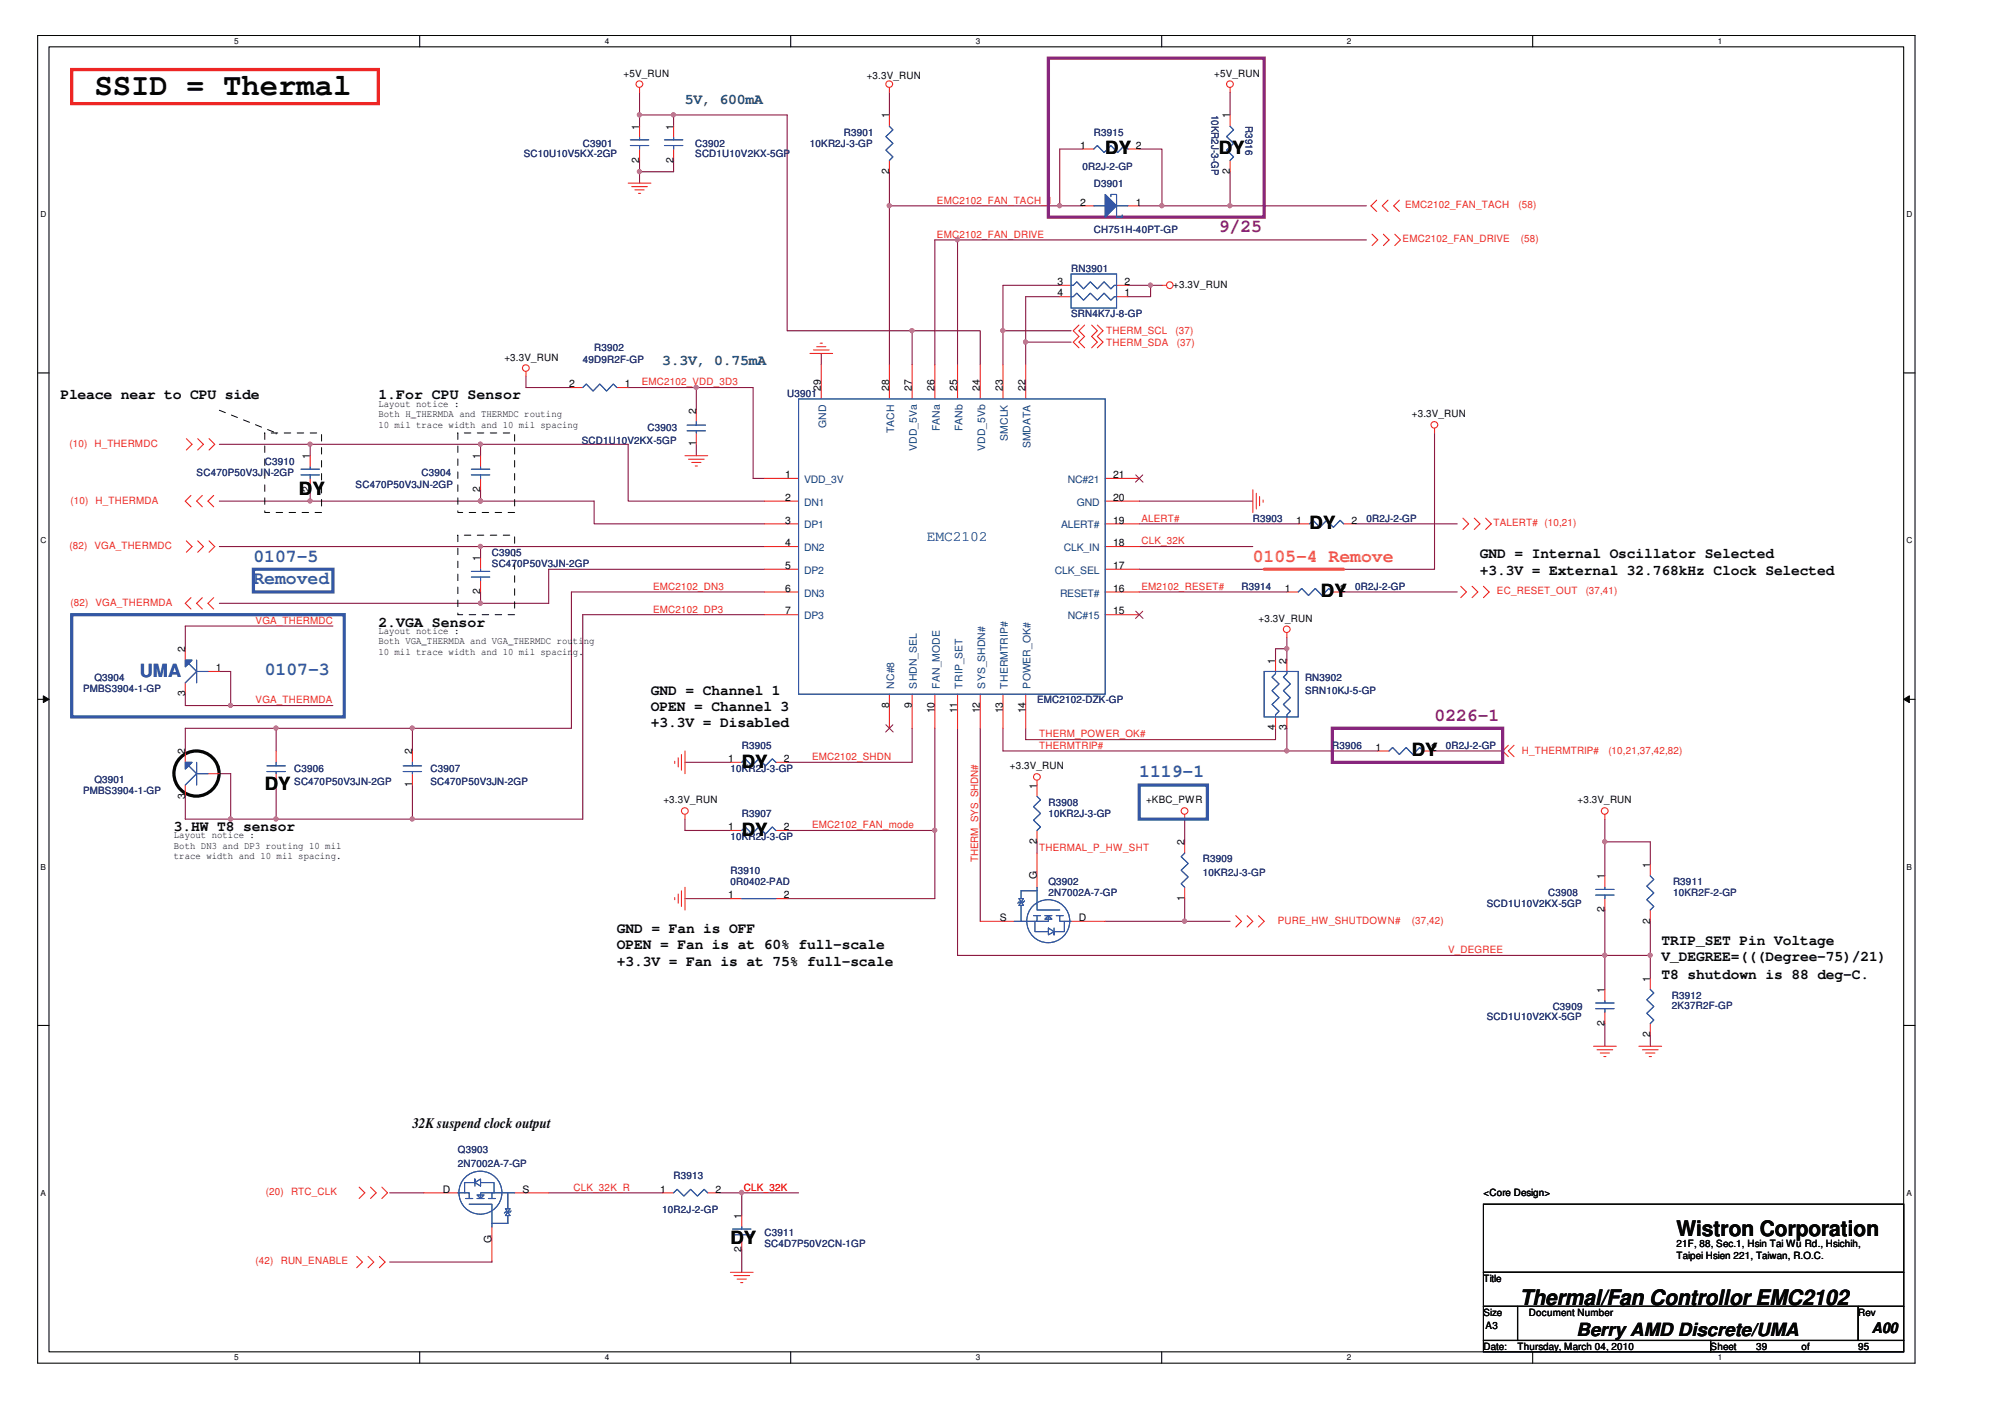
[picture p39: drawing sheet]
<svg xmlns="http://www.w3.org/2000/svg" width="297mm" height="210mm" viewBox="0 0 297 210" stroke-linecap="round" stroke-linejoin="round" font-family="sans-serif">
<defs><g id="words">
<text font-size="4.6" fill="#040503" x="14.1" y="14.2">SSID = Thermal</text>
<g font-size="3.2" fill="#040503">
<text x="250.1" y="184.3">Wistron Corporation</text>
<text x="226.7" y="194.7">Thermal/Fan Controllor EMC2102</text>
</g>
<g font-size="2.7" fill="#040503">
<text x="164.9" y="23">DY</text>
<text x="181.8" y="23">DY</text>
<text x="44.6" y="73.9">DY</text>
<text x="195.4" y="79">DY</text>
<text x="197.1" y="89.1">DY</text>
<text x="210.6" y="112.8">DY</text>
<text x="39.5" y="117.9">DY</text>
<text x="110.7" y="114.5">DY</text>
<text x="110.7" y="124.7">DY</text>
<text x="109" y="185.5">DY</text>
<text x="235.2" y="199.4">Berry AMD Discrete/UMA</text>
</g>
<g font-size="2.7" fill="#87267d">
<text x="181.8" y="34.7">9/25</text>
<text x="214" y="107.5">0226-1</text>
</g>
<g font-size="2.7" fill="#3457a6">
<text x="37.8" y="83.8">0107-5</text>
<text x="37.8" y="87.2">Removed</text>
<text x="20.9" y="101">UMA</text>
<text x="39.5" y="100.7">0107-3</text>
<text x="170" y="116">1119-1</text>
</g>
<text font-size="2.7" fill="#f47e25" x="186.9" y="83.8">0105-4 Remove</text>
<g font-size="2.2" fill="#047e41">
<text x="102.2" y="15.5">5V, 600mA</text>
<text x="98.8" y="54.5">3.3V, 0.75mA</text>
</g>
<g font-size="2.2" fill="#040503">
<text x="9" y="59.6">Pleace near to CPU side</text>
<text x="56.4" y="59.6">1.For CPU Sensor</text>
<text x="220.8" y="83.3">GND = Internal Oscillator Selected</text>
<text x="220.8" y="85.7">+3.3V = External 32.768kHz Clock Selected</text>
<text x="56.4" y="93.5">2.VGA Sensor</text>
<text x="97.1" y="103.6">GND = Channel 1</text>
<text x="97.1" y="106.1">OPEN = Channel 3</text>
<text x="97.1" y="108.5">+3.3V = Disabled</text>
<text x="25.9" y="124">3.HW T8 sensor</text>
<text x="92" y="139.2">GND = Fan is OFF</text>
<text x="92" y="141.6">OPEN = Fan is at 60% full-scale</text>
<text x="247.9" y="140.9">TRIP_SET Pin Voltage</text>
<text x="247.9" y="143.3">V_DEGREE=(((Degree-75)/21)</text>
<text x="92" y="144.1">+3.3V = Fan is at 75% full-scale</text>
<text x="247.9" y="146">T8 shutdown is 88 deg-C.</text>
<text x="61.5" y="168.2">32K suspend clock output</text>
<text x="279.2" y="198.9">A00</text>
</g>
<text font-size="2.2" fill="#3457a6" x="138.3" y="80.8">EMC2102</text>
<g font-size="1.5" fill="#040503">
<text x="93" y="11.4">+5V_RUN</text>
<text x="129.3" y="11.7">+3.3V_RUN</text>
<text x="181.1" y="11.4">+5V_RUN</text>
<text x="132.6" y="17.7" transform="rotate(-90 132.6 17.7)">1</text>
<text x="183.5" y="17.7" transform="rotate(-90 183.5 17.7)">1</text>
<text x="95.4" y="19.4" transform="rotate(-90 95.4 19.4)">1</text>
<text x="100.5" y="19.4" transform="rotate(-90 100.5 19.4)">1</text>
<text x="161.2" y="22.2">1</text>
<text x="169.4" y="22.2">2</text>
<text x="95.4" y="24.3" transform="rotate(-90 95.4 24.3)">2</text>
<text x="100.5" y="24.3" transform="rotate(-90 100.5 24.3)">2</text>
<text x="132.6" y="25.9" transform="rotate(-90 132.6 25.9)">2</text>
<text x="183.5" y="25.9" transform="rotate(-90 183.5 25.9)">2</text>
<text x="161.2" y="30.7">2</text>
<text x="169.4" y="30.7">1</text>
<text x="157.8" y="42.5">3</text>
<text x="157.8" y="44.2">4</text>
<text x="167.7" y="44.2">1</text>
<text x="167.7" y="42.5">2</text>
<text x="175" y="42.9">+3.3V_RUN</text>
<text x="75.2" y="53.8">+3.3V_RUN</text>
<text x="84.9" y="57.8">2</text>
<text x="93.2" y="57.8">1</text>
<text x="122.5" y="58.3" transform="rotate(-90 122.5 58.3)">29</text>
<text x="132.6" y="58.3" transform="rotate(-90 132.6 58.3)">28</text>
<text x="136" y="58.3" transform="rotate(-90 136 58.3)">27</text>
<text x="139.4" y="58.3" transform="rotate(-90 139.4 58.3)">26</text>
<text x="142.8" y="58.3" transform="rotate(-90 142.8 58.3)">25</text>
<text x="146.2" y="58.3" transform="rotate(-90 146.2 58.3)">24</text>
<text x="149.6" y="58.3" transform="rotate(-90 149.6 58.3)">23</text>
<text x="153" y="58.3" transform="rotate(-90 153 58.3)">22</text>
<text x="56.4" y="60.7">Layout notice :</text>
<text x="56.4" y="62.3">Both H_THERMDA and THERMDC routing</text>
<text x="56.4" y="63.8">10 mil trace width and 10 mil spacing</text>
<text x="103.8" y="61.7" transform="rotate(-90 103.8 61.7)">2</text>
<text x="210.6" y="62.3">+3.3V_RUN</text>
<text x="46.2" y="68.5" transform="rotate(-90 46.2 68.5)">1</text>
<text x="71.7" y="68.5" transform="rotate(-90 71.7 68.5)">1</text>
<text x="103.8" y="66.6" transform="rotate(-90 103.8 66.6)">1</text>
<text x="117.1" y="71.3">1</text>
<text x="166.1" y="71.3">21</text>
<text x="46.2" y="73.4" transform="rotate(-90 46.2 73.4)">2</text>
<text x="71.7" y="73.4" transform="rotate(-90 71.7 73.4)">2</text>
<text x="117.1" y="74.7">2</text>
<text x="166.1" y="74.7">20</text>
<text x="71.7" y="83.8" transform="rotate(-90 71.7 83.8)">1</text>
<text x="117.1" y="78.1">3</text>
<text x="117.1" y="81.5">4</text>
<text x="166.1" y="81.5">18</text>
<text x="166.1" y="78.1">19</text>
<text x="193.4" y="78.1">1</text>
<text x="201.6" y="78.1">2</text>
<text x="71.7" y="88.6" transform="rotate(-90 71.7 88.6)">2</text>
<text x="117.1" y="84.9">5</text>
<text x="117.1" y="88.3">6</text>
<text x="166.1" y="88.3">16</text>
<text x="166.1" y="84.9">17</text>
<text x="191.7" y="88.3">1</text>
<text x="199.9" y="88.3">2</text>
<text x="56.4" y="94.6">Layout notice :</text>
<text x="117.1" y="91.7">7</text>
<text x="166.1" y="91.7">15</text>
<text x="187.8" y="92.8">+3.3V_RUN</text>
<text x="27.6" y="97.3" transform="rotate(-90 27.6 97.3)">2</text>
<text x="32.2" y="100.1">1</text>
<text x="56.4" y="96.1">Both VGA_THERMDA and VGA_THERMDC routing</text>
<text x="56.4" y="97.7">10 mil trace width and 10 mil spacing.</text>
<text x="190.3" y="99" transform="rotate(-90 190.3 99)">1</text>
<text x="192" y="99" transform="rotate(-90 192 99)">2</text>
<text x="27.6" y="103.9" transform="rotate(-90 27.6 103.9)">3</text>
<text x="132.6" y="105.6" transform="rotate(-90 132.6 105.6)">8</text>
<text x="136" y="105.6" transform="rotate(-90 136 105.6)">9</text>
<text x="139.4" y="106.4" transform="rotate(-90 139.4 106.4)">10</text>
<text x="142.8" y="106.4" transform="rotate(-90 142.8 106.4)">11</text>
<text x="146.2" y="106.4" transform="rotate(-90 146.2 106.4)">12</text>
<text x="149.6" y="106.4" transform="rotate(-90 149.6 106.4)">13</text>
<text x="153" y="106.4" transform="rotate(-90 153 106.4)">14</text>
<text x="27.6" y="112.6" transform="rotate(-90 27.6 112.6)">2</text>
<text x="61.5" y="112.6" transform="rotate(-90 61.5 112.6)">2</text>
<text x="108.6" y="113.7">1</text>
<text x="116.9" y="113.7">2</text>
<text x="190.3" y="109" transform="rotate(-90 190.3 109)">4</text>
<text x="192" y="109" transform="rotate(-90 192 109)">3</text>
<text x="205.2" y="112">1</text>
<text x="213.5" y="112">2</text>
<text x="27.6" y="119.1" transform="rotate(-90 27.6 119.1)">3</text>
<text x="32.2" y="115.4">1</text>
<text x="61.5" y="117.4" transform="rotate(-90 61.5 117.4)">1</text>
<text x="99" y="119.9">+3.3V_RUN</text>
<text x="150.6" y="114.8">+3.3V_RUN</text>
<text x="154.7" y="117.6" transform="rotate(-90 154.7 117.6)">1</text>
<text x="171" y="119.9">+KBC_PWR</text>
<text x="235.4" y="119.9">+3.3V_RUN</text>
<text x="25.9" y="125.1">Layout notice :</text>
<text x="108.6" y="123.9">1</text>
<text x="116.9" y="123.9">2</text>
<text x="154.7" y="125.9" transform="rotate(-90 154.7 125.9)">2</text>
<text x="25.9" y="126.6">Both DN3 and DP3 routing 10 mil</text>
<text x="25.9" y="128.2">trace width and 10 mil spacing.</text>
<text x="154.7" y="131.2" transform="rotate(-90 154.7 131.2)">G</text>
<text x="176.7" y="126.1" transform="rotate(-90 176.7 126.1)">2</text>
<text x="239.4" y="131.2" transform="rotate(-90 239.4 131.2)">1</text>
<text x="246.2" y="129.5" transform="rotate(-90 246.2 129.5)">1</text>
<text x="108.6" y="134">1</text>
<text x="116.9" y="134">2</text>
<text x="149.1" y="137.4">S</text>
<text x="161" y="137.4">D</text>
<text x="176.7" y="134.4" transform="rotate(-90 176.7 134.4)">1</text>
<text x="239.4" y="136.1" transform="rotate(-90 239.4 136.1)">2</text>
<text x="246.2" y="137.8" transform="rotate(-90 246.2 137.8)">2</text>
<text x="239.4" y="148.1" transform="rotate(-90 239.4 148.1)">1</text>
<text x="246.2" y="146.4" transform="rotate(-90 246.2 146.4)">1</text>
<text x="239.4" y="153" transform="rotate(-90 239.4 153)">2</text>
<text x="246.2" y="154.7" transform="rotate(-90 246.2 154.7)">2</text>
<text x="66" y="177.9">D</text>
<text x="77.9" y="177.9">S</text>
<text x="98.5" y="177.9">1</text>
<text x="106.8" y="177.9">2</text>
<text x="221.3" y="178.5">&lt;Core Design&gt;</text>
<text x="73.3" y="185.4" transform="rotate(-90 73.3 185.4)">G</text>
<text x="110.6" y="181.9" transform="rotate(-90 110.6 181.9)">1</text>
<text x="110.6" y="186.7" transform="rotate(-90 110.6 186.7)">2</text>
<text x="221.3" y="191.2">Title</text>
<text x="250.1" y="186.1">21F, 88, Sec.1, Hsin Tai Wu Rd., Hsichih,</text>
<text x="250.1" y="187.8">Taipei Hsien 221, Taiwan, R.O.C.</text>
<text x="221.3" y="196.3">Size</text>
<text x="228.1" y="196.3">Document Number</text>
<text x="277.2" y="196.3">Rev</text>
<text x="221.3" y="201.3">Date:</text>
<text x="221.6" y="198.3">A3</text>
<text x="226.4" y="201.3">Thursday, March 04, 2010</text>
<text x="255.2" y="201.3">Sheet</text>
<text x="262" y="201.3">39</text>
<text x="268.8" y="201.4">of</text>
<text x="277.2" y="201.3">95</text>
</g>
<g font-size="1.5" fill="#252c73">
<text x="180.7" y="17.2" transform="rotate(90 180.7 17.2)">10KR2J-3-GP</text>
<text x="78.1" y="23.4">SC10U10V5KX-2GP</text>
<text x="86.9" y="21.9">C3901</text>
<text x="103.7" y="21.9">C3902</text>
<text x="103.7" y="23.4">SCD1U10V2KX-5GP</text>
<text x="120.8" y="21.9">10KR2J-3-GP</text>
<text x="125.9" y="20.2">R3901</text>
<text x="163.2" y="20.2">R3915</text>
<text x="185.8" y="18.8" transform="rotate(90 185.8 18.8)">R3916</text>
<text x="161.5" y="25.3">0R2J-2-GP</text>
<text x="163.2" y="27.8">D3901</text>
<text x="163.2" y="34.8">CH751H-40PT-GP</text>
<text x="159.8" y="40.6">RN3901</text>
<text x="159.8" y="47.3">SRN4K7J-8-GP</text>
<text x="88.6" y="52.4">R3902</text>
<text x="86.9" y="54.1">49D9R2F-GP</text>
<text x="117.4" y="59.2">U3901</text>
<text x="96.6" y="64.3">C3903</text>
<text x="29.3" y="71">SC470P50V3JN-2GP</text>
<text x="39.5" y="69.4">C3910</text>
<text x="62.9" y="71">C3904</text>
<text x="86.8" y="66.3">SCD1U10V2KX-5GP</text>
<text x="53.1" y="72.7">SC470P50V3JN-2GP</text>
<text x="186.9" y="77.8">R3903</text>
<text x="203.9" y="77.8">0R2J-2-GP</text>
<text x="73.4" y="82.9">C3905</text>
<text x="73.4" y="84.6">SC470P50V3JN-2GP</text>
<text x="185.2" y="88">R3914</text>
<text x="202.2" y="88">0R2J-2-GP</text>
<text x="14.1" y="101.5">Q3904</text>
<text x="194.7" y="101.5">RN3902</text>
<text x="12.4" y="103.2">PMBS3904-1-GP</text>
<text x="154.7" y="104.9">EMC2102-DZK-GP</text>
<text x="194.7" y="103.6">SRN10KJ-5-GP</text>
<text x="110.7" y="111.7">R3905</text>
<text x="198.8" y="111.7">R3906</text>
<text x="215.7" y="111.7">0R2J-2-GP</text>
<text x="12.4" y="118.5">PMBS3904-1-GP</text>
<text x="14.1" y="116.8">Q3901</text>
<text x="43.9" y="115.1">C3906</text>
<text x="43.9" y="117.1">SC470P50V3JN-2GP</text>
<text x="64.2" y="115.1">C3907</text>
<text x="64.2" y="117.1">SC470P50V3JN-2GP</text>
<text x="109" y="115.1">10KR2J-3-GP</text>
<text x="109" y="125.3">10KR2J-3-GP</text>
<text x="110.7" y="121.9">R3907</text>
<text x="156.4" y="120.2">R3908</text>
<text x="156.4" y="121.9">10KR2J-3-GP</text>
<text x="109" y="130.3">R3910</text>
<text x="179.4" y="128.7">R3909</text>
<text x="179.4" y="130.7">10KR2J-3-GP</text>
<text x="109" y="132">0R0402-PAD</text>
<text x="156.4" y="132">Q3902</text>
<text x="156.4" y="133.7">2N7002A-7-GP</text>
<text x="221.8" y="135.3">SCD1U10V2KX-5GP</text>
<text x="231" y="133.7">C3908</text>
<text x="249.6" y="132">R3911</text>
<text x="249.6" y="133.7">10KR2F-2-GP</text>
<text x="249.4" y="149">R3912</text>
<text x="221.8" y="152.2">SCD1U10V2KX-5GP</text>
<text x="231.6" y="150.7">C3909</text>
<text x="249.4" y="150.5">2K37R2F-GP</text>
<text x="68.3" y="172">Q3903</text>
<text x="68.3" y="174.1">2N7002A-7-GP</text>
<text x="100.5" y="175.9">R3913</text>
<text x="98.8" y="181">10R2J-2-GP</text>
<text x="114.1" y="184.4">C3911</text>
<text x="114.1" y="186.1">SC4D7P50V2CN-1GP</text>
</g>
<g font-size="1.5" fill="#ee2523">
<text x="139.8" y="35.5">EMC2102_FAN_DRIVE</text>
<text x="139.8" y="30.4">EMC2102_FAN_TACH_1</text>
<text x="209.6" y="31.1">EMC2102_FAN_TACH</text>
<text x="226.6" y="31.1">(58)</text>
<text x="209.3" y="36.2">EMC2102_FAN_DRIVE</text>
<text x="226.9" y="36.2">(58)</text>
<text x="165" y="51.6">THERM_SDA</text>
<text x="165" y="49.9">THERM_SCL</text>
<text x="175.4" y="49.9">(37)</text>
<text x="175.6" y="51.6">(37)</text>
<text x="95.7" y="57.5">EMC2102_VDD_3D3</text>
<text x="10.4" y="66.7">(10)</text>
<text x="14.1" y="66.7">H_THERMDC</text>
<text x="10.5" y="75.1">(10)</text>
<text x="14.2" y="75.1">H_THERMDA</text>
<text x="170.3" y="77.8">ALERT#</text>
<text x="10.4" y="81.9">(82)</text>
<text x="14.1" y="81.9">VGA_THERMDC</text>
<text x="170.3" y="81.2">CLK_32K</text>
<text x="222.8" y="78.5">TALERT# (10,21)</text>
<text x="97.4" y="88">EMC2102_DN3</text>
<text x="170.3" y="88">EM2102_RESET#</text>
<text x="223.3" y="88.7">EC_RESET_OUT</text>
<text x="236.6" y="88.7">(37,41)</text>
<text x="10.5" y="90.4">(82)</text>
<text x="14.2" y="90.4">VGA_THERMDA</text>
<text x="38.1" y="93.1">VGA_THERMDC</text>
<text x="97.4" y="91.4">EMC2102_DP3</text>
<text x="38.1" y="104.9">VGA_THERMDA</text>
<text x="121.2" y="113.4">EMC2102_SHDN</text>
<text x="155" y="110">THERM_POWER_OK#</text>
<text x="155" y="111.7">THERMTRIP#</text>
<text x="227" y="112.6">H_THERMTRIP#</text>
<text x="240" y="112.6">(10,21,37,42,82)</text>
<text x="121.2" y="123.6">EMC2102_FAN_mode</text>
<text x="145.9" y="128.7" transform="rotate(-90 145.9 128.7)">THERM_SYS_SHDN#</text>
<text x="155" y="127">THERMAL_P_HW_SHT</text>
<text x="190.6" y="137.8">PURE_HW_SHUTDOWN#</text>
<text x="210.6" y="137.8">(37,42)</text>
<text x="216" y="142.2">V_DEGREE</text>
<text x="39.7" y="178.3">(20)</text>
<text x="43.4" y="178.3">RTC_CLK</text>
<text x="85.6" y="177.6">CLK_32K_R</text>
<text x="111" y="177.6">CLK_32K</text>
<text x="38.1" y="188.6">(42)</text>
<text x="41.9" y="188.6">RUN_ENABLE</text>
</g>
<g font-size="1.5" fill="#0e457b">
<text x="123.3" y="63.8" transform="rotate(-90 123.3 63.8)">GND</text>
<text x="133.4" y="64.6" transform="rotate(-90 133.4 64.6)">TACH</text>
<text x="140.2" y="64.4" transform="rotate(-90 140.2 64.4)">FANa</text>
<text x="143.6" y="64.4" transform="rotate(-90 143.6 64.4)">FANb</text>
<text x="150.4" y="65.7" transform="rotate(-90 150.4 65.7)">SMCLK</text>
<text x="136.8" y="67.3" transform="rotate(-90 136.8 67.3)">VDD_5Va</text>
<text x="147" y="67.3" transform="rotate(-90 147 67.3)">VDD_5Vb</text>
<text x="153.7" y="66.9" transform="rotate(-90 153.7 66.9)">SMDATA</text>
<text x="120" y="72.1">VDD_3V</text>
<text x="120" y="75.4">DN1</text>
<text x="159.3" y="72.1">NC#21</text>
<text x="160.6" y="75.4">GND</text>
<text x="120" y="78.8">DP1</text>
<text x="120" y="82.2">DN2</text>
<text x="158.3" y="78.8">ALERT#</text>
<text x="158.7" y="82.2">CLK_IN</text>
<text x="120" y="85.6">DP2</text>
<text x="120" y="89">DN3</text>
<text x="157.4" y="85.6">CLK_SEL</text>
<text x="158.1" y="89">RESET#</text>
<text x="120" y="92.4">DP3</text>
<text x="159.3" y="92.4">NC#15</text>
<text x="133.4" y="102.7" transform="rotate(-90 133.4 102.7)">NC#8</text>
<text x="136.8" y="102.7" transform="rotate(-90 136.8 102.7)">SHDN_SEL</text>
<text x="140.2" y="102.7" transform="rotate(-90 140.2 102.7)">FAN_MODE</text>
<text x="143.6" y="102.7" transform="rotate(-90 143.6 102.7)">TRIP_SET</text>
<text x="147" y="102.7" transform="rotate(-90 147 102.7)">SYS_SHDN#</text>
<text x="150.4" y="102.7" transform="rotate(-90 150.4 102.7)">THERMTRIP#</text>
<text x="153.7" y="102.7" transform="rotate(-90 153.7 102.7)">POWER_OK#</text>
</g>
<g font-size="1.2" fill="#040503">
<text x="34.9" y="6.5">5</text>
<text x="90.3" y="6.5">4</text>
<text x="145.6" y="6.5">3</text>
<text x="200.9" y="6.5">2</text>
<text x="256.3" y="6.5">1</text>
<text x="6.1" y="32.4">D</text>
<text x="284.5" y="32.4">D</text>
<text x="6.1" y="81.1">C</text>
<text x="284.5" y="81.1">C</text>
<text x="6.1" y="129.7">B</text>
<text x="284.5" y="129.7">B</text>
<text x="6.1" y="178.4">A</text>
<text x="284.5" y="178.4">A</text>
<text x="34.9" y="202.9">5</text>
<text x="90.3" y="202.9">4</text>
<text x="145.6" y="202.9">3</text>
<text x="200.9" y="202.9">2</text>
<text x="256.3" y="202.9">1</text>
</g>
</g></defs>
<path d="M5.6 5.3h280.1v198.1h-280.1zM7.3 7h276.7v194.7h-276.7z" fill="none" stroke="#040503" stroke-width=".16"/>
<g fill="#fff">
<path d="M34.9 5.5h.7v1.3h-.7z"/>
<path d="M34.9 201.8h.7v1.4h-.7z"/>
</g>
<path d="M62.6 5.3v1.7M62.6 201.7v1.7" fill="none" stroke="#040503" stroke-width=".16"/>
<g fill="#fff">
<path d="M90.3 5.5h.6v1.3h-.6z"/>
<path d="M90.3 201.8h.6v1.4h-.6z"/>
</g>
<path d="M118 5.3v1.7M118 201.7v1.7" fill="none" stroke="#040503" stroke-width=".16"/>
<g fill="#fff">
<path d="M145.6 5.5h.6v1.3h-.6z"/>
<path d="M145.6 201.8h.6v1.4h-.6z"/>
</g>
<path d="M173.3 5.3v1.7M173.3 201.7v1.7" fill="none" stroke="#040503" stroke-width=".16"/>
<g fill="#fff">
<path d="M200.9 5.5h.7v1.3h-.7z"/>
<path d="M200.9 201.8h.7v1.4h-.7z"/>
</g>
<path d="M228.7 5.3v1.7M228.7 201.7v1.7" fill="none" stroke="#040503" stroke-width=".16"/>
<g fill="#fff">
<path d="M256.3 5.5h.6v1.3h-.6z"/>
<path d="M256.3 201.8h.6v1.4h-.6z"/>
<path d="M6.1 31.3h.8v1.3h-.8z"/>
<path d="M284.5 31.3h.8v1.3h-.8z"/>
<path d="M6.1 80h.8v1.3h-.8z"/>
<path d="M284.5 80h.8v1.3h-.8z"/>
</g>
<path d="M5.6 55.6h1.7M284 55.6h1.7" fill="none" stroke="#040503" stroke-width=".16"/>
<g fill="#fff">
<path d="M6.1 128.7h.7v1.3h-.7z"/>
<path d="M284.5 128.7h.7v1.3h-.7z"/>
</g>
<path d="M5.6 104.3h1.7M284 104.3h1.7" fill="none" stroke="#040503" stroke-width=".16"/>
<path d="M6.5 103.8l.8 .5-.8 .5z" fill="#040503"/>
<path d="M6.5 103.8l.8 .5-.8 .5z" fill="none" stroke="#040503" stroke-width=".15"/>
<path d="M284 104.3l.9-.5v1z" fill="#040503"/>
<path d="M284 104.3l.9-.5v1z" fill="none" stroke="#040503" stroke-width=".15"/>
<g fill="#fff">
<path d="M6.1 177.3h.7v1.3h-.7z"/>
<path d="M284.5 177.3h.7v1.3h-.7z"/>
</g>
<path d="M5.6 153h1.7M284 153h1.7" fill="none" stroke="#040503" stroke-width=".16"/>
<g fill="none" stroke="#89163e" stroke-width=".16">
<path d="M132.7 30.7v23.7M78.5 56.1v1.7M122.5 52.7v1.7M136.1 49.3v5.1M139.5 54.4v-18.6h3.4v18.6M149.6 49.3v5.1M103.9 66.3v1.7M170 74.8h16.9M114.1 88.3h-28.9v20.3h-23.7M170 81.5h16.9M27.6 108.6v3.4M102.2 113.7h6.8"/>
<path d="M136.1 108.6v5.1h-18.7M142.9 108.6v33.9h96.5v5.1M102.2 122.2v1.7h6.8M117.4 123.9h22.1M239.4 122.2v3.4M239.4 135.8v6.7"/>
</g>
<circle cx="61.5" cy="108.6" r=".31" fill="#ca5ca3"/>
<circle cx="61.5" cy="108.6" r=".31" fill="none" stroke="#ca5ca3" stroke-width=".16"/>
<path d="M100.5 17.2h16.9v32.1h18.7M246.2 137.4v5.1" fill="none" stroke="#89163e" stroke-width=".16"/>
<circle cx="100.5" cy="17.1" r=".31" fill="#ca5ca3"/>
<circle cx="100.5" cy="17.1" r=".31" fill="none" stroke="#ca5ca3" stroke-width=".16"/>
<path d="M239.4 125.6v5.1" fill="none" stroke="#89163e" stroke-width=".16"/>
<circle cx="239.4" cy="125.6" r=".31" fill="#ca5ca3"/>
<circle cx="239.4" cy="125.6" r=".31" fill="none" stroke="#ca5ca3" stroke-width=".16"/>
<path d="M142.9 35.8h61M78.5 57.8h6.7M27.6 108.6h13.6" fill="none" stroke="#89163e" stroke-width=".16"/>
<circle cx="142.8" cy="35.8" r=".31" fill="#ca5ca3"/>
<circle cx="142.8" cy="35.8" r=".31" fill="none" stroke="#ca5ca3" stroke-width=".16"/>
<path d="M136.1 49.3h10.1v5.1M159.8 51h-6.8v3.4M86.9 91.7h27.2" fill="none" stroke="#89163e" stroke-width=".16"/>
<circle cx="136.1" cy="49.3" r=".31" fill="#ca5ca3"/>
<circle cx="136.1" cy="49.3" r=".31" fill="none" stroke="#ca5ca3" stroke-width=".16"/>
<path d="M95.4 13.8v3.4M95.4 23.9v3.4M100.5 23.9v1.7h-5.1" fill="none" stroke="#89163e" stroke-width=".16"/>
<circle cx="95.4" cy="25.6" r=".31" fill="#ca5ca3"/>
<circle cx="95.4" cy="25.6" r=".31" fill="none" stroke="#ca5ca3" stroke-width=".16"/>
<path d="M41.2 108.6h20.3" fill="none" stroke="#89163e" stroke-width=".16"/>
<circle cx="41.2" cy="108.6" r=".31" fill="#ca5ca3"/>
<circle cx="41.2" cy="108.6" r=".31" fill="none" stroke="#ca5ca3" stroke-width=".16"/>
<path d="M27.6 118.8v3.4M32.7 115.4h1.7M41.2 108.6v3.4M41.2 117.1v5.1M139.5 108.6v15.3M239.4 142.5h6.8v3.4" fill="none" stroke="#89163e" stroke-width=".16"/>
<circle cx="246.2" cy="142.5" r=".31" fill="#ca5ca3"/>
<circle cx="246.2" cy="142.5" r=".31" fill="none" stroke="#ca5ca3" stroke-width=".16"/>
<circle cx="239.4" cy="142.5" r=".31" fill="#ca5ca3"/>
<circle cx="239.4" cy="142.5" r=".31" fill="none" stroke="#ca5ca3" stroke-width=".16"/>
<path d="M95.4 18.8v-1.6h5.1v1.6M86.9 91.7v30.5M61.5 108.6v3.4M61.5 117.1v5.1h-20.3M27.6 122.2h6.8M239.4 125.6h6.8v3.4M239.4 152.7v3.4M246.2 154.4v1.7" fill="none" stroke="#89163e" stroke-width=".16"/>
<circle cx="95.4" cy="17.1" r=".31" fill="#ca5ca3"/>
<circle cx="95.4" cy="17.1" r=".31" fill="none" stroke="#ca5ca3" stroke-width=".16"/>
<path d="M93.7 57.8h10.2M112.4 57.8v13.6M61.5 122.2h25.4" fill="none" stroke="#89163e" stroke-width=".16"/>
<circle cx="61.5" cy="122.2" r=".31" fill="#ca5ca3"/>
<circle cx="61.5" cy="122.2" r=".31" fill="none" stroke="#ca5ca3" stroke-width=".16"/>
<path d="M112.4 57.8h-8.5v3.4" fill="none" stroke="#89163e" stroke-width=".16"/>
<circle cx="103.9" cy="57.8" r=".31" fill="#ca5ca3"/>
<circle cx="103.9" cy="57.8" r=".31" fill="none" stroke="#ca5ca3" stroke-width=".16"/>
<path d="M112.4 71.4h1.7M170 88.3h22M34.4 122.2h6.8" fill="none" stroke="#89163e" stroke-width=".16"/>
<circle cx="41.2" cy="122.2" r=".31" fill="#ca5ca3"/>
<circle cx="41.2" cy="122.2" r=".31" fill="none" stroke="#ca5ca3" stroke-width=".16"/>
<path d="M34.4 115.4v6.8" fill="none" stroke="#89163e" stroke-width=".16"/>
<circle cx="34.4" cy="122.2" r=".31" fill="#ca5ca3"/>
<circle cx="34.4" cy="122.2" r=".31" fill="none" stroke="#ca5ca3" stroke-width=".16"/>
<path d="M214 64.6v20.3h-44M139.5 123.9v10.2" fill="none" stroke="#89163e" stroke-width=".16"/>
<circle cx="139.4" cy="123.9" r=".31" fill="#ca5ca3"/>
<circle cx="139.4" cy="123.9" r=".31" fill="none" stroke="#ca5ca3" stroke-width=".16"/>
<path d="M132.7 30.7h25.4M102.2 134.1h6.8M117.4 134.1h22.1" fill="none" stroke="#89163e" stroke-width=".16"/>
<circle cx="158.1" cy="30.7" r=".31" fill="#ca5ca3"/>
<circle cx="158.1" cy="30.7" r=".31" fill="none" stroke="#ca5ca3" stroke-width=".16"/>
<circle cx="132.7" cy="30.7" r=".31" fill="#ca5ca3"/>
<circle cx="132.7" cy="30.7" r=".31" fill="none" stroke="#ca5ca3" stroke-width=".16"/>
<path d="M132.7 13.8v3.4M132.7 25.6v5.1M176.7 122.2v3.4M176.7 134.1v3.3M58.1 178h5.1M81.9 178h16.9M110.7 178h8.4M73.4 188.1v.2h-15.3" fill="none" stroke="#89163e" stroke-width=".16"/>
<circle cx="176.7" cy="137.4" r=".31" fill="#ca5ca3"/>
<circle cx="176.7" cy="137.4" r=".31" fill="none" stroke="#ca5ca3" stroke-width=".16"/>
<path d="M153 108.6v1.7h37.3M192 112h13.5M176.7 137.4h6.8" fill="none" stroke="#89163e" stroke-width=".16"/>
<circle cx="192" cy="112" r=".31" fill="#ca5ca3"/>
<circle cx="192" cy="112" r=".31" fill="none" stroke="#ca5ca3" stroke-width=".16"/>
<path d="M149.6 108.6v3.4M110.7 178v3.3M110.7 186.4v3.4" fill="none" stroke="#89163e" stroke-width=".16"/>
<circle cx="110.6" cy="177.9" r=".32" fill="#ca5ca3"/>
<circle cx="110.6" cy="177.9" r=".32" fill="none" stroke="#ca5ca3" stroke-width=".16"/>
<path d="M149.6 42.6h8.5M149.6 49.3h10.2M153 44.3h5.1M146.2 108.6v28.8M107.3 178h3.4" fill="none" stroke="#89163e" stroke-width=".16"/>
<circle cx="149.6" cy="49.3" r=".31" fill="#ca5ca3"/>
<circle cx="149.6" cy="49.3" r=".31" fill="none" stroke="#ca5ca3" stroke-width=".16"/>
<path d="M168.3 42.6h3.4" fill="none" stroke="#89163e" stroke-width=".16"/>
<circle cx="171.6" cy="42.5" r=".31" fill="#ca5ca3"/>
<circle cx="171.6" cy="42.5" r=".31" fill="none" stroke="#ca5ca3" stroke-width=".16"/>
<path d="M149.6 42.6v6.7M153 44.3v6.7M173.4 42.6h-1.7v1.7h-3.4" fill="none" stroke="#89163e" stroke-width=".16"/>
<circle cx="153" cy="51" r=".31" fill="#ca5ca3"/>
<circle cx="153" cy="51" r=".31" fill="none" stroke="#ca5ca3" stroke-width=".16"/>
<path d="M71.7 73.1v1.7M71.7 66.3h22M170 78.1h23.7M202.2 78.1h15.2M114.1 84.9h-32.2v5.1h-10.2v-1.7M114.1 81.5h-42.4v1.7M164.9 137.4h11.8" fill="none" stroke="#89163e" stroke-width=".16"/>
<circle cx="71.7" cy="66.3" r=".31" fill="#ca5ca3"/>
<circle cx="71.7" cy="66.3" r=".31" fill="none" stroke="#ca5ca3" stroke-width=".16"/>
<path d="M46.3 74.8h25.4" fill="none" stroke="#89163e" stroke-width=".16"/>
<circle cx="71.7" cy="74.7" r=".31" fill="#ca5ca3"/>
<circle cx="71.7" cy="74.7" r=".31" fill="none" stroke="#ca5ca3" stroke-width=".16"/>
<circle cx="46.3" cy="74.7" r=".31" fill="#ca5ca3"/>
<circle cx="46.3" cy="74.7" r=".31" fill="none" stroke="#ca5ca3" stroke-width=".16"/>
<path d="M46.3 66.3h25.4v1.7" fill="none" stroke="#89163e" stroke-width=".16"/>
<circle cx="46.3" cy="66.3" r=".31" fill="#ca5ca3"/>
<circle cx="46.3" cy="66.3" r=".31" fill="none" stroke="#ca5ca3" stroke-width=".16"/>
<path d="M71.7 74.8h16.9" fill="none" stroke="#89163e" stroke-width=".16"/>
<circle cx="71.7" cy="74.7" r=".31" fill="#ca5ca3"/>
<circle cx="71.7" cy="74.7" r=".31" fill="none" stroke="#ca5ca3" stroke-width=".16"/>
<path d="M192 95.1v1.7" fill="none" stroke="#89163e" stroke-width=".16"/>
<circle cx="192" cy="96.8" r=".31" fill="#ca5ca3"/>
<circle cx="192" cy="96.8" r=".31" fill="none" stroke="#ca5ca3" stroke-width=".16"/>
<path d="M32.7 66.3h13.6v1.7M46.3 73.1v1.7h-13.6M88.6 74.8v3.3h25.5M93.7 66.3v8.5h20.4M32.7 81.5h39M190.3 98.5v-1.7h1.7v1.7M200.5 88.3h16.9M190.3 108.6v1.7M192 108.6v3.4h-42.4M214 112h10.2M154.7 125.6v1.7" fill="none" stroke="#89163e" stroke-width=".16"/>
<circle cx="71.7" cy="81.5" r=".31" fill="#ca5ca3"/>
<circle cx="71.7" cy="81.5" r=".31" fill="none" stroke="#ca5ca3" stroke-width=".16"/>
<path d="M32.7 90h39" fill="none" stroke="#89163e" stroke-width=".16"/>
<circle cx="71.7" cy="90" r=".31" fill="#ca5ca3"/>
<circle cx="71.7" cy="90" r=".31" fill="none" stroke="#ca5ca3" stroke-width=".16"/>
<path d="M173.4 30.7h10.1" fill="none" stroke="#89163e" stroke-width=".16"/>
<circle cx="173.3" cy="30.7" r=".31" fill="#ca5ca3"/>
<circle cx="173.3" cy="30.7" r=".31" fill="none" stroke="#ca5ca3" stroke-width=".16"/>
<path d="M183.5 13.8v3.4M161.5 22.2h-3.4v8.5h3.4M170 22.2h3.4v8.5h-3.4M183.5 25.6v5.1h20.4" fill="none" stroke="#89163e" stroke-width=".16"/>
<circle cx="183.5" cy="30.7" r=".31" fill="#ca5ca3"/>
<circle cx="183.5" cy="30.7" r=".31" fill="none" stroke="#ca5ca3" stroke-width=".16"/>
<path d="M34.4 105.3h15.3" fill="none" stroke="#89163e" stroke-width=".16"/>
<circle cx="34.4" cy="105.2" r=".31" fill="#ca5ca3"/>
<circle cx="34.4" cy="105.2" r=".31" fill="none" stroke="#ca5ca3" stroke-width=".16"/>
<path d="M49.7 93.4h-22.1v3.4M32.7 100.2h1.7v5.1h-6.8v-1.7" fill="none" stroke="#89163e" stroke-width=".16"/>
<g fill="none" stroke="#ee2523" stroke-width=".16">
<path d="M95.4 13.1v.7M132.7 13.1v.7M183.5 13.1v.7M93.7 27.3h3.4M94.2 27.8h2.4M94.7 28.3h1.4M95.3 28.9h.3M161.5 30.7h1.7M168.3 30.7h1.7M204.7 34.9l.8 .9-.8 .8M205.4 29.9l-.9 .8 .9 .9M206.4 34.9l.8 .9-.8 .8"/>
<path d="M207.1 29.9l-.9 .8 .9 .9M208.1 34.9l.8 .9-.8 .8M208.8 29.9l-.9 .8 .9 .9M78.5 55.4v.7M120.8 52.7h3.4M121.4 52.2h2.3M121.8 51.7h1.4M122.4 51.2h.3M161 48.5l-.9 .8 .9 .9-.9 .8 .9 .9M161.8 48.5l-.8 .8 .8 .9-.8 .8 .8 .9M162.9 48.5l.8 .8-.8 .9 .8 .8-.8 .9M163.7 48.5l.9 .8-.9 .9 .9 .8-.9 .9"/>
<path d="M173.4 42.6h.6M27.8 65.4l.9 .9-.9 .8M28.5 73.9l-.9 .9 .9 .8M29.5 65.4l.8 .9-.8 .8M30.2 73.9l-.9 .9 .9 .8M31.2 65.4l.8 .9-.8 .8M31.9 73.9l-.9 .9 .9 .8M71.7 68v1.7M71.7 71.4v1.7M102.2 68h3.4M102.7 68.5h2.4M103.2 69h1.4"/>
<path d="M103.7 69.5h.3M186.9 73.1v3.4M187.4 73.6v2.3M187.9 74.1v1.3M188.4 74.6v.3M214 63.9v.7M218.3 77.3l.8 .8-.8 .9M219.9 77.3l.9 .8-.9 .9M221.6 77.3l.9 .8-.9 .9M27.8 80.7l.9 .8-.9 .9M28.5 89.2l-.9 .8 .9 .9M29.5 80.7l.8 .8-.8 .9"/>
<path d="M30.2 89.2l-.9 .8 .9 .9M31.2 80.7l.8 .8-.8 .9M31.9 89.2l-.9 .8 .9 .9M192 94.4v.7M217.9 87.5l.9 .8-.9 .9M219.6 87.5l.9 .8-.9 .9M221.3 87.5l.9 .8-.9 .9M100.7 113.6v.3M101.2 113v1.4M101.7 112.6v2.3M102.2 112v3.4M154.7 116.4v.7"/>
<path d="M225 111.2l-.8 .8 .8 .9M225.9 111.2l-.9 .8 .9 .9M100.7 133.9v.3M101.2 133.4v1.3M101.7 132.9v2.3M102.2 121.5v.7M102.2 132.4v3.4M146.2 137.4h5.1M154.7 127.3v5.1M159.8 137.4h5.1M176.7 121.5v.7M184.4 136.6l.8 .8-.8 .9"/>
<path d="M186.1 136.6l.8 .8-.8 .9M187.8 136.6l.8 .8-.8 .9M239.4 121.5v.7M237.7 156.1h3.4M238.3 156.6h2.3M238.7 157.1h1.4M239.3 157.6h.3M244.5 156.1h3.4M245 156.6h2.4M245.5 157.1h1.4M246 157.6h.4M53.6 177.1l.8 .9-.8 .8"/>
<path d="M55.3 177.1l.8 .9-.8 .8M57 177.1l.8 .9-.8 .8M53.2 187.4l.9 .9-.9 .8M54.9 187.4l.9 .9-.9 .8M56.6 187.4l.9 .9-.9 .8M109 189.8h3.4M109.5 190.3h2.3M110 190.8h1.3M110.5 191.3h.3M110.7 181.3v1.7M110.7 184.7v1.7"/>
<circle cx="95.4" cy="12.5" r=".5"/>
<circle cx="132.7" cy="12.5" r=".5"/>
<circle cx="183.5" cy="12.5" r=".5"/>
<circle cx="78.5" cy="54.9" r=".5"/>
<circle cx="174.5" cy="42.5" r=".5"/>
<circle cx="214" cy="63.4" r=".5"/>
<circle cx="192" cy="93.9" r=".5"/>
<circle cx="154.7" cy="115.9" r=".5"/>
<circle cx="102.2" cy="121" r=".5"/>
<circle cx="176.7" cy="121" r=".5"/>
<circle cx="239.4" cy="121" r=".5"/>
</g>
<path d="M221.3 179.6h62.7v10.2h-62.7zM221.3 189.8h62.7v5.1h-62.7zM221.3 194.9h5.1v5.1h-5.1zM221.3 200h33.9v1.7h-33.9zM226.4 194.9h50.8v5.1h-50.8zM255.2 200h28.8v1.7h-28.8zM277.2 194.9h6.8v5.1h-6.8z" fill="none" stroke="#040503" stroke-width=".16"/>
<path d="M10.7 10.4h45.7v5.1h-45.7z" fill="none" stroke="#ee2523" stroke-width=".48"/>
<path d="M32.7 61.2l8.5 3.4M39.5 64.6h8.5v11.9h-8.5zM41.2 64.6h.1M68.3 79.8h8.5v11.9h-8.5zM68.3 64.6h8.5v11.9h-8.5z" fill="none" stroke="#040503" stroke-width=".15" stroke-dasharray="1 1 1 1 1 1 1 1"/>
<circle cx="29.3" cy="115.4" r="3.4" fill="none" stroke="#040503" stroke-width=".48"/>
<path d="M156.4 8.7h32.2v23.7h-32.2zM198.8 108.6h25.4v5.1h-25.4z" fill="none" stroke="#87267d" stroke-width=".48"/>
<path d="M10.7 91.7h40.7v15.3h-40.7zM37.8 84.9h11.9v3.4h-11.9zM170 117.1h10.1v5.1h-10.1z" fill="none" stroke="#3457a6" stroke-width=".48"/>
<path d="M188.6 84.9h11.9" fill="none" stroke="#f47e25" stroke-width=".48"/>
<g fill="none" stroke="#3457a6" stroke-width=".16">
<path d="M70.3 70h2.8M70.3 70.8h2.8M71.7 69.7v.3M71.7 70.8v.6M152 134.1h.7l-.7 1h.7zM152.3 135.1v2.3M152.9 134.4l-.2 .2h-.7l-.1 .1M154.2 136.6h1M154.4 137.4v1.6h2M154.7 132.4v3.4h3.4M154.7 136.6v.8h-3.4M154.7 132.9h-2.4v1.2"/>
<path d="M155.9 137.1l.5-.5 .5 .5zM155.9 136.6h1M156.4 136.6v.8h-1.7M156.4 138.5l.9 .5-.9 .5zM157.6 136.6h1M158.1 136.6v.8h1.7M158.8 137.4v1.6h-1.5v.5v-1M109.3 183.4h2.7M109.3 184.2h2.7M110.7 183v.4M110.7 184.2v.5"/>
<circle cx="156.4" cy="137.4" r="3.2"/>
</g>
<path d="M164.9 29l1.7 1.7-1.7 1.7z" fill="#3457a6"/>
<path d="M163.2 30.7h1.7M164.9 29l1.7 1.7-1.7 1.7zM165.7 29.3v-.3h.9v3.4h.8v-.3M166.6 30.7h1.7" fill="none" stroke="#3457a6" stroke-width=".16"/>
<path d="M164.9 29l1.7 1.7-1.7 1.7z" fill="#3457a6"/>
<g fill="none" stroke="#3457a6" stroke-width=".16">
<path d="M132.7 18.8l.5 .6-1 1 1 1-1 1 1 1-.5 .5M183.5 18.8l.5 .6-1 1 1 1-1 1 1 1-.5 .5M99.1 20.9h2.8M99.1 21.7h2.8M100.5 20.5v.4M100.5 21.7v.5M163.2 22.2l.5-.5 1 1.1 1-1.1 1 1.1 1-1.1 .6 .5M163.2 30.7h1.7M164.9 29l1.7 1.7-1.7 1.7zM165.7 29.3v-.3h.9v3.4h.8v-.3M166.6 30.7h1.7M193.7 88.3l.5-.5 1 1 1-1 1 1 1-1 .6 .5"/>
<path d="M110.7 113.7l.5-.5 1 1.1 1-1.1 1 1.1 1-1.1 .5 .5M188.6 100.2h5.1v6.8h-5.1zM190.3 100.2v.3l-.5 .5 1 1-1 1 1 1.1-1 1 1 1-.5 .5v.4M192 100.2v.3l-.5 .5 1 1-1 1 1 1.1-1 1 1 1-.5 .5v.4M207.2 112l.6-.5 1 1.1 1-1.1 1 1.1 1-1.1 .5 .5M110.7 134.1h5M176.7 127.3l-.5 .5 1.1 1-1.1 1 1.1 1-1.1 1 .5 .6M238.1 132.7h2.7M238.1 133.5h2.7M239.4 132.4v.3M239.4 133.5v.6M246.2 130.7l.5 .5-1 1 1 1-1 1 1 1-.5 .6"/>
<path d="M68.3 178h1.7v.8M69.5 178.8h1M70 179.6h3.4v3.4M70.8 176.9v-1v.5h-1.5v1.6M70.8 176.4l.9-.5v1zM71.2 178.3h1l-.5 .5zM71.2 178.8h1M71.7 176.4h2v1.6M72.9 178.8h1M73.4 178h-1.7v.8M75.8 178v2.3M76.8 178h-3.4v.8"/>
<path d="M75.4 180.3h.7l-.7 1h.7zM75.8 181.3v1.2h-2.4M76.3 180.7l-.2 .1h-.7l-.2 .2"/>
<circle cx="71.7" cy="177.9" r="3.2"/>
</g>
<g fill="none" stroke="#ee2523" stroke-width=".16">
<path d="M100.5 18.8v1.7M132.7 17.2v1.6M183.5 17.2v1.6M100.5 22.2v1.7M132.7 23.9v1.7M161.5 22.2h1.7M168.3 22.2h1.7M183.5 23.9v1.7M27.6 96.8v1.7M190.3 98.5v1.7M192 88.3h1.7M192 98.5v1.7"/>
<path d="M198.8 88.3h1.7M27.6 101.9v1.7M31 100.2h1.7M109 113.7h1.7M115.7 113.7h1.7M190.3 107v1.6M192 107v1.6M205.5 112h1.7M212.3 112h1.7M109 134.1h1.7M115.7 134.1h1.7M176.7 125.6v1.7"/>
<path d="M176.7 132.4v1.7M239.4 130.7v1.7M239.4 134.1v1.7M246.2 129v1.7M246.2 135.8v1.6M63.2 178h5.1M76.8 178h5.1M73.4 183v5.1"/>
</g>
<path d="M27.6 98.5h1.1l-1.1 1z" fill-rule="evenodd" fill="#3457a6"/>
<path d="M27.6 98.5h1.1l-1.1 1zM28.2 99l1.1 1.2-1.7 1.7M29.3 98.5v3.4M29.3 100.2h1.7" fill="none" stroke="#3457a6" stroke-width=".16"/>
<path d="M27.6 98.5h1.1l-1.1 1z" fill-rule="evenodd" fill="#3457a6"/>
<g fill="none" stroke="#3457a6" stroke-width=".16">
<path d="M94 20.9h2.8M94 21.7h2.8M95.4 20.5v.4M95.4 21.7v.5M119.1 59.5h45.8v44.1h-45.8zM159.8 40.9h6.8v5.1h-6.8zM159.8 44.3h.3l.5-.6 1.1 1.1 1-1.1 1 1.1 1-1.1 1 1.1 .6-.5h.3M159.8 42.6h.3l.5-.6 1.1 1.1 1-1.1 1 1.1 1-1.1 1 1.1 .6-.5h.3M102.5 64.3h2.8M102.5 63.4h2.8M103.9 62.9v.5M103.9 64.3v.3"/>
<path d="M195.4 78.1l.5-.5 1 1.1 1-1.1 1 1.1 1-1.1 .6 .5M27.6 98.5h1.1l-1.1 1zM28.2 99l1.1 1.2-1.7 1.7M29.3 98.5v3.4M70.3 85.2h2.8M70.3 86.1h2.8M71.7 84.9v.3M71.7 86.1v.5M29.3 100.2h1.7M39.8 115.1h2.8M39.8 114.3h2.8M41.2 113.7v.6"/>
<path d="M41.2 115.1v.3M60.2 115.1h2.7M60.2 114.3h2.7M61.5 113.7v.6M61.5 115.1v.3M154.7 118.8l.5 .5-1 1 1 1.1-1 1 1 1-.5 .5M110.7 123.9l.5-.5 1 1 1-1 1 1 1-1 .5 .5M238.1 149.6h2.7M238.1 150.5h2.7M239.4 149.3v.3M239.4 150.5v.5M246.2 147.6l.5 .5-1 1 1 1.1-1 1 1 1-.5 .5"/>
<path d="M100.5 178l.5-.6 1 1 1-1 1 1 1.1-1 .5 .6"/>
</g>
<g fill="none" stroke="#ee2523" stroke-width=".16">
<path d="M95.4 18.8v1.7M95.4 22.2v1.7M122.5 54.4v5.1M132.7 54.4v5.1M136.1 54.4v5.1M139.5 54.4v5.1M142.9 54.4v5.1M146.2 54.4v5.1M149.6 54.4v5.1M153 54.4v5.1M158.1 44.3h1.7M158.1 42.6h1.7"/>
<path d="M166.6 44.3h1.7M166.6 42.6h1.7M103.9 61.2v1.7M103.9 64.6v1.7M114.1 78.1h5M114.1 71.4h5M114.1 74.8h5M164.9 78.1h5.1M164.9 71.4h5.1M164.9 74.8h5.1M193.7 78.1h1.7M200.5 78.1h1.7"/>
<path d="M71.7 83.2v1.7M71.7 86.6v1.7M114.1 81.5h5M114.1 84.9h5M114.1 88.3h5M114.1 91.7h5M164.9 81.5h5.1M164.9 84.9h5.1M164.9 88.3h5.1M164.9 91.7h5.1M27.6 112v1.7M27.6 117.1v1.7"/>
<path d="M31 115.4h1.7M41.2 112v1.7M41.2 115.4v1.7M61.5 112v1.7M61.5 115.4v1.7M132.7 103.6v5M136.1 103.6v5M139.5 103.6v5M142.9 103.6v5M146.2 103.6v5M149.6 103.6v5M153 103.6v5"/>
<path d="M154.7 117.1v1.7M109 123.9h1.7M115.7 123.9h1.7M154.7 123.9v1.7M239.4 147.6v1.7M239.4 151v1.7M246.2 145.9v1.7M246.2 152.7v1.7M98.8 178h1.7M105.6 178h1.7"/>
</g>
<path d="M169.4 70.8l1.1 1.1M170.5 70.8l-1.1 1.1M169.4 91.2l1.1 1.1M170.5 91.2l-1.1 1.1M132.2 108.1l1.1 1.1M133.2 108.1l-1.1 1.1" fill="none" stroke="#873d1c" stroke-width=".15"/>
<path d="M27.6 113.7h1.1l-1.1 1z" fill-rule="evenodd" fill="#3457a6"/>
<path d="M27.6 113.7h1.1l-1.1 1zM28.2 114.3l1.1 1.1-1.7 1.7M29.3 113.7v3.4M29.3 115.4h1.7" fill="none" stroke="#3457a6" stroke-width=".16"/>
<path d="M27.6 113.7h1.1l-1.1 1z" fill-rule="evenodd" fill="#3457a6"/>
<path d="M86.9 57.8l.6-.5 1 1 1-1 1 1 1-1 .5 .5M44.9 70h2.8M44.9 70.8h2.8M46.3 69.7v.3M46.3 70.8v.6M27.6 113.7h1.1l-1.1 1zM28.2 114.3l1.1 1.1-1.7 1.7M29.3 113.7v3.4M29.3 115.4h1.7" fill="none" stroke="#3457a6" stroke-width=".16"/>
<path d="M85.2 57.8h1.7M92 57.8h1.7M46.3 68v1.7M46.3 71.4v1.7" fill="none" stroke="#ee2523" stroke-width=".16"/>
<circle cx="61.5" cy="108.6" r=".31" fill="#ca5ca3"/>
<circle cx="61.5" cy="108.6" r=".31" fill="none" stroke="#ca5ca3" stroke-width=".16"/>
<circle cx="100.5" cy="17.1" r=".31" fill="#ca5ca3"/>
<circle cx="100.5" cy="17.1" r=".31" fill="none" stroke="#ca5ca3" stroke-width=".16"/>
<circle cx="239.4" cy="125.6" r=".31" fill="#ca5ca3"/>
<circle cx="239.4" cy="125.6" r=".31" fill="none" stroke="#ca5ca3" stroke-width=".16"/>
<circle cx="142.8" cy="35.8" r=".31" fill="#ca5ca3"/>
<circle cx="142.8" cy="35.8" r=".31" fill="none" stroke="#ca5ca3" stroke-width=".16"/>
<circle cx="136.1" cy="49.3" r=".31" fill="#ca5ca3"/>
<circle cx="136.1" cy="49.3" r=".31" fill="none" stroke="#ca5ca3" stroke-width=".16"/>
<circle cx="95.4" cy="25.6" r=".31" fill="#ca5ca3"/>
<circle cx="95.4" cy="25.6" r=".31" fill="none" stroke="#ca5ca3" stroke-width=".16"/>
<circle cx="41.2" cy="108.6" r=".31" fill="#ca5ca3"/>
<circle cx="41.2" cy="108.6" r=".31" fill="none" stroke="#ca5ca3" stroke-width=".16"/>
<circle cx="246.2" cy="142.5" r=".31" fill="#ca5ca3"/>
<circle cx="246.2" cy="142.5" r=".31" fill="none" stroke="#ca5ca3" stroke-width=".16"/>
<circle cx="239.4" cy="142.5" r=".31" fill="#ca5ca3"/>
<circle cx="239.4" cy="142.5" r=".31" fill="none" stroke="#ca5ca3" stroke-width=".16"/>
<circle cx="95.4" cy="17.1" r=".31" fill="#ca5ca3"/>
<circle cx="95.4" cy="17.1" r=".31" fill="none" stroke="#ca5ca3" stroke-width=".16"/>
<circle cx="61.5" cy="122.2" r=".31" fill="#ca5ca3"/>
<circle cx="61.5" cy="122.2" r=".31" fill="none" stroke="#ca5ca3" stroke-width=".16"/>
<circle cx="103.9" cy="57.8" r=".31" fill="#ca5ca3"/>
<circle cx="103.9" cy="57.8" r=".31" fill="none" stroke="#ca5ca3" stroke-width=".16"/>
<circle cx="41.2" cy="122.2" r=".31" fill="#ca5ca3"/>
<circle cx="41.2" cy="122.2" r=".31" fill="none" stroke="#ca5ca3" stroke-width=".16"/>
<circle cx="34.4" cy="122.2" r=".31" fill="#ca5ca3"/>
<circle cx="34.4" cy="122.2" r=".31" fill="none" stroke="#ca5ca3" stroke-width=".16"/>
<circle cx="139.4" cy="123.9" r=".31" fill="#ca5ca3"/>
<circle cx="139.4" cy="123.9" r=".31" fill="none" stroke="#ca5ca3" stroke-width=".16"/>
<circle cx="158.1" cy="30.7" r=".31" fill="#ca5ca3"/>
<circle cx="158.1" cy="30.7" r=".31" fill="none" stroke="#ca5ca3" stroke-width=".16"/>
<circle cx="132.7" cy="30.7" r=".31" fill="#ca5ca3"/>
<circle cx="132.7" cy="30.7" r=".31" fill="none" stroke="#ca5ca3" stroke-width=".16"/>
<circle cx="176.7" cy="137.4" r=".31" fill="#ca5ca3"/>
<circle cx="176.7" cy="137.4" r=".31" fill="none" stroke="#ca5ca3" stroke-width=".16"/>
<circle cx="192" cy="112" r=".31" fill="#ca5ca3"/>
<circle cx="192" cy="112" r=".31" fill="none" stroke="#ca5ca3" stroke-width=".16"/>
<circle cx="110.6" cy="177.9" r=".32" fill="#ca5ca3"/>
<circle cx="110.6" cy="177.9" r=".32" fill="none" stroke="#ca5ca3" stroke-width=".16"/>
<circle cx="149.6" cy="49.3" r=".31" fill="#ca5ca3"/>
<circle cx="149.6" cy="49.3" r=".31" fill="none" stroke="#ca5ca3" stroke-width=".16"/>
<circle cx="171.6" cy="42.5" r=".31" fill="#ca5ca3"/>
<circle cx="171.6" cy="42.5" r=".31" fill="none" stroke="#ca5ca3" stroke-width=".16"/>
<circle cx="153" cy="51" r=".31" fill="#ca5ca3"/>
<circle cx="153" cy="51" r=".31" fill="none" stroke="#ca5ca3" stroke-width=".16"/>
<circle cx="71.7" cy="66.3" r=".31" fill="#ca5ca3"/>
<circle cx="71.7" cy="66.3" r=".31" fill="none" stroke="#ca5ca3" stroke-width=".16"/>
<circle cx="71.7" cy="74.7" r=".31" fill="#ca5ca3"/>
<circle cx="71.7" cy="74.7" r=".31" fill="none" stroke="#ca5ca3" stroke-width=".16"/>
<circle cx="46.3" cy="74.7" r=".31" fill="#ca5ca3"/>
<circle cx="46.3" cy="74.7" r=".31" fill="none" stroke="#ca5ca3" stroke-width=".16"/>
<circle cx="46.3" cy="66.3" r=".31" fill="#ca5ca3"/>
<circle cx="46.3" cy="66.3" r=".31" fill="none" stroke="#ca5ca3" stroke-width=".16"/>
<circle cx="71.7" cy="74.7" r=".31" fill="#ca5ca3"/>
<circle cx="71.7" cy="74.7" r=".31" fill="none" stroke="#ca5ca3" stroke-width=".16"/>
<circle cx="192" cy="96.8" r=".31" fill="#ca5ca3"/>
<circle cx="192" cy="96.8" r=".31" fill="none" stroke="#ca5ca3" stroke-width=".16"/>
<circle cx="71.7" cy="81.5" r=".31" fill="#ca5ca3"/>
<circle cx="71.7" cy="81.5" r=".31" fill="none" stroke="#ca5ca3" stroke-width=".16"/>
<circle cx="71.7" cy="90" r=".31" fill="#ca5ca3"/>
<circle cx="71.7" cy="90" r=".31" fill="none" stroke="#ca5ca3" stroke-width=".16"/>
<circle cx="173.3" cy="30.7" r=".31" fill="#ca5ca3"/>
<circle cx="173.3" cy="30.7" r=".31" fill="none" stroke="#ca5ca3" stroke-width=".16"/>
<circle cx="183.5" cy="30.7" r=".31" fill="#ca5ca3"/>
<circle cx="183.5" cy="30.7" r=".31" fill="none" stroke="#ca5ca3" stroke-width=".16"/>
<circle cx="34.4" cy="105.2" r=".31" fill="#ca5ca3"/>
<circle cx="34.4" cy="105.2" r=".31" fill="none" stroke="#ca5ca3" stroke-width=".16"/>
<use href="#words"/>
</svg>
